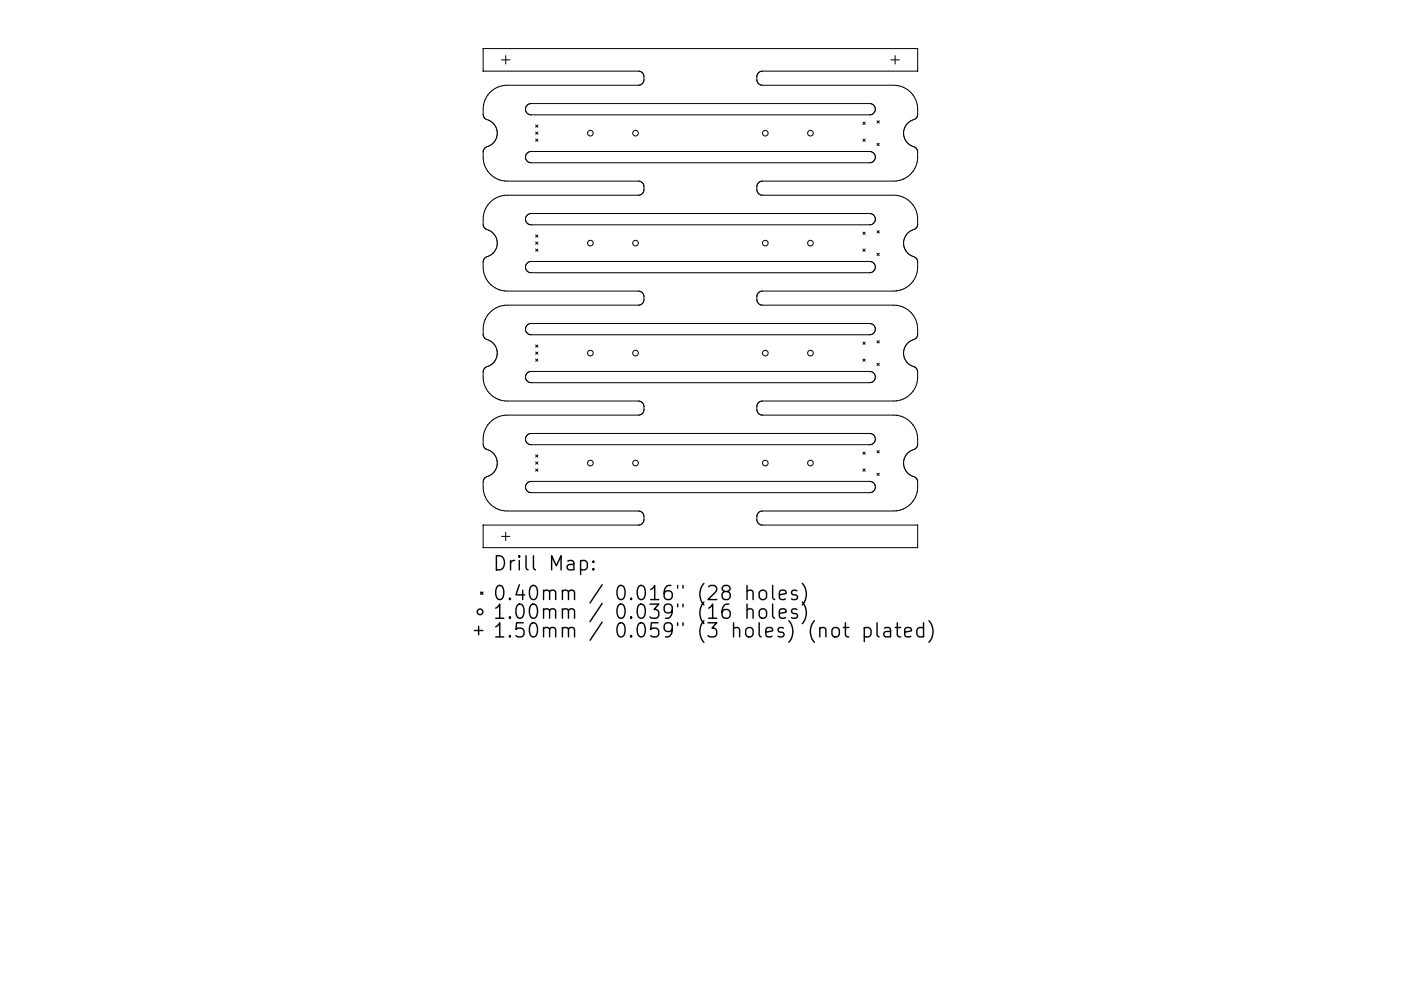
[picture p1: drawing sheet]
<svg xmlns="http://www.w3.org/2000/svg" width="297mm" height="210mm" viewBox="0 0 297 210" stroke-linecap="round" stroke-linejoin="round" font-family="sans-serif">
<defs><g id="words">
<g font-size="4.2">
<text x="104.4" y="121.1">Drill Map:</text>
<text x="104.4" y="127.4">0.40mm / 0.016&quot; (28 holes)</text>
<text x="104.4" y="131.3">1.00mm / 0.039&quot; (16 holes)</text>
<text x="104.4" y="135.3">1.50mm / 0.059&quot; (3 holes) (not plated)</text>
</g>
</g></defs>
<g fill="none" stroke="#000" stroke-width=".21">
<path d="M102.4 10.3v4.8M102.4 10.3h.1M102.4 15.1h.1M102.4 15.1h33a1.18 1.18 0 0 1 1.1 1.2v.6a1.18 1.18 0 0 1-1.1 1.2h-27.9l-1.5 .2M105.9 18.3a5.1 5.1 0 0 0-2.5 1.9M106 18.3h-.1M106.3 12.7h1.8M107.2 11.8v1.8M188.9 12.7h1.8M189.8 11.8v1.8M194.5 10.3h-92.1M194.5 10.3h.1"/>
<path d="M194.6 10.3h.1M194.6 15.1h-32.9a1.18 1.18 0 0 0-1.2 1.2v.6a1.18 1.18 0 0 0 1.2 1.2h27.8a5.1 5.1 0 0 1 4.4 2.5M194.6 15.1h.1M194.6 10.3v4.8M102.5 24.6h.1M102.5 24.6l.1 .2M102.5 22.1v2.5M102.6 22.1h-.1M102.6 24.8h.1M102.6 24.8l.3 .4a3.1 3.1 0 0 1 2.5 3 3.1 3.1 0 0 1-2.4 3.1l-.4 .4-.2 .5a5.7 5.7 0 0 0 1 4.1l1.1 1.2 1.4 .7M102.9 21.1l-.3 1M102.9 21.1h.1"/>
<path d="M103.4 20.2l-.5 .9M103.4 20.2h.1M105.9 38.2h.1M106 38.2l1.5 .2h27.9a1.18 1.18 0 0 1 1.1 1.2v.6a1.18 1.18 0 0 1-1.1 1.2h-27.9a5.1 5.1 0 0 0-4.1 2.1M111.8 32.5l.8-.4h71.8a1.2 1.2 0 0 1 1.2 1.2 1.2 1.2 0 0 1-1.2 1.2h-71.8a1.2 1.2 0 0 1-1.1-.7 1.2 1.2 0 0 1 .3-1.3zM111.8 22.3l.8-.3h71.8a1.2 1.2 0 0 1 1.2 1.2 1.2 1.2 0 0 1-1.2 1.2h-71.8a1.2 1.2 0 0 1-1.1-.8 1.2 1.2 0 0 1 .3-1.3zM113.6 26.5l.4 .5M113.6 28l.4 .5M113.6 29.5l.4 .5M114 26.5l-.4 .5M114 28l-.4 .5M114 29.5l-.4 .5"/>
<path d="M183 25.9l.4 .5M183 29.5l.4 .5M183.4 25.9l-.4 .5M183.4 29.5l-.4 .5M185.9 25.6l.5 .5M185.9 30.4l.5 .5M186.4 25.6l-.5 .5M186.4 30.4l-.5 .5M193.2 36.8a5.1 5.1 0 0 1-3.7 1.6h-27.8a1.18 1.18 0 0 0-1.2 1.2v.6a1.18 1.18 0 0 0 1.2 1.2h27.8a5.1 5.1 0 0 1 3 1M193.3 36.7l-.1 .1M193.9 20.6h.1M193.9 20.6l.4 1 .2 1"/>
<path d="M194.4 24.8l-.3 .4a3.1 3.1 0 0 0-2.5 3 3.1 3.1 0 0 0 2.5 3.1l.4 .5M194.4 24.8h.1M194.5 31.8h.1M194.5 31.8v.1a6.1 6.1 0 0 1-.9 4.4l-.3 .4M194.5 22.6v.1M194.5 22.7l.1 1.7-.2 .4M102.5 47.8h.1M102.5 47.8l.2 .5M102.7 48.3h.1M102.7 48.3l.3 .3M103 48.6h.1M103 48.6a3.1 3.1 0 0 1 2.4 3 3.1 3.1 0 0 1-2.4 3l-.5 .8a7.1 7.1 0 0 0 .6 3.8 5.1 5.1 0 0 0 2.8 2.3"/>
<path d="M103.4 43.5a5.9 5.9 0 0 0-.9 4.3M103.4 43.5h.1M111.8 55.8l.8-.3h71.8a1.2 1.2 0 0 1 1.2 1.2 1.2 1.2 0 0 1-1.2 1.2h-71.8a1.2 1.2 0 0 1-1.1-.8 1.2 1.2 0 0 1 .3-1.3zM111.8 45.6l.8-.3h71.8a1.2 1.2 0 0 1 1.2 1.2 1.2 1.2 0 0 1-1.2 1.2h-71.8a1.2 1.2 0 0 1-1.1-.7 1.2 1.2 0 0 1 .3-1.4zM113.6 49.9l.4 .4M113.6 51.3l.4 .5M113.6 52.8l.4 .5M114 49.9l-.4 .4M114 51.3l-.4 .5M114 52.8l-.4 .5M183 49.3l.4 .4M183 52.8l.4 .5"/>
<path d="M183.4 49.3l-.4 .4M183.4 52.8l-.4 .5M185.9 49l.5 .4M185.9 53.7l.5 .5M186.4 49l-.5 .4M186.4 53.7l-.5 .5M192.5 42.4h.1M192.5 42.4a5.5 5.5 0 0 1 2.1 5.3l-.1 .3M194.1 58.8a5.1 5.1 0 0 1-4.6 3h-27.8a1.18 1.18 0 0 0-1.2 1.1v.7a1.18 1.18 0 0 0 1.2 1.1h27.8a5.1 5.1 0 0 1 3.4 1.3M194.1 58.7v.1M194.3 58.3l-.2 .4M194.3 58.2v.1"/>
<path d="M194.5 48l-.4 .5a3.1 3.1 0 0 0-2.5 3 3.1 3.1 0 0 0 2.4 3.1l.4 .4 .2 .5-.1 1.7-.2 1M194.5 48h.1M102.4 78.8a5.5 5.5 0 0 0 2.1 5.3M102.4 71h.1M102.4 78.8h.1M102.4 71l.3 .7M102.7 68.3l-.2 1-.1 1.7M102.7 68.2v.1M102.7 71.7h.1M102.7 71.7l.2 .1a3.2 3.2 0 0 1 2.1 4.6 4.1 4.1 0 0 1-2.2 1.7M102.8 78.1l-.4 .7M102.8 78.1h.1"/>
<path d="M103.4 66.9l-.7 1.3M103.4 66.8v.1M105.9 65l-1.4 .7-1.1 1.1M105.9 61.5h.1M106 61.5l1.5 .3h27.9a1.18 1.18 0 0 1 1.1 1.1v.7a1.18 1.18 0 0 1-1.1 1.1h-27.9l-1.5 .3M106 65h-.1M111.8 79.1l.8-.3h71.8a1.2 1.2 0 0 1 1.2 1.2 1.2 1.2 0 0 1-1.2 1.2h-71.8a1.2 1.2 0 0 1-1.1-.7 1.2 1.2 0 0 1 .3-1.4zM111.8 69l.8-.4h71.8a1.2 1.2 0 0 1 1.2 1.2 1.2 1.2 0 0 1-1.2 1.2h-71.8a1.2 1.2 0 0 1-1.1-.7 1.2 1.2 0 0 1 .3-1.3zM113.6 73.2l.4 .5M113.6 74.7l.4 .5M113.6 76.2l.4 .5M114 73.2l-.4 .5"/>
<path d="M114 74.7l-.4 .5M114 76.2l-.4 .5M183 72.6l.4 .5M183 76.2l.4 .5M183.4 72.6l-.4 .5M183.4 76.2l-.4 .5M185.9 72.3l.5 .5M185.9 77.1l.5 .4M186.4 72.3l-.5 .5M186.4 77.1l-.5 .4M192.9 66v.1M192.9 66.1l.3 .3"/>
<path d="M193.2 66.4h.1M193.3 66.4a5.6 5.6 0 0 1 1.3 4.6M194.6 71l-.5 .8a3.2 3.2 0 0 0-2.1 4.6 3.8 3.8 0 0 0 2.1 1.6l.4 .7a5.3 5.3 0 0 1-5 6.4h-27.8a1.18 1.18 0 0 0-1.2 1.2v.6a1.18 1.18 0 0 0 1.2 1.2h27.8a5.1 5.1 0 0 1 4.8 3.5M194.6 71h.1M102.7 95h.1M102.7 95l.2 .2M102.9 95.2h.1M102.9 95.2h.1a3.1 3.1 0 0 1 2.4 3.1 3.1 3.1 0 0 1-2.5 3l-.1 .1M103.4 90.2a6 6 0 0 0-.9 4.5l.2 .3M103.4 90.2h.1M104.5 89.1l-1.1 1.1M104.5 84.1h.1"/>
<path d="M104.5 84.1a5.1 5.1 0 0 0 3 1h27.9a1.18 1.18 0 0 1 1.1 1.2v.6a1.18 1.18 0 0 1-1.1 1.2h-27.9l-1.5 .2-1.5 .7M104.5 89v.1M111.8 92.3l.8-.3h71.8a1.2 1.2 0 0 1 1.2 1.2 1.2 1.2 0 0 1-1.2 1.2h-71.8a1.2 1.2 0 0 1-1.1-.8 1.2 1.2 0 0 1 .3-1.3zM113.6 96.5l.4 .5M113.6 98l.4 .5M113.6 99.5l.4 .5M114 96.5l-.4 .5M114 98l-.4 .5M114 99.5l-.4 .5M183 95.9l.4 .5M183 99.5l.4 .5M183.4 95.9l-.4 .5"/>
<path d="M183.4 99.5l-.4 .5M185.9 95.6l.5 .5M186.4 95.6l-.5 .5M194.3 91.6h.1M194.3 91.6l.2 1 .1 1.7M194.6 94.4l-.5 .8a3.2 3.2 0 0 0-2.1 4.5 4.1 4.1 0 0 0 2.2 1.7M194.6 94.3v.1M102.4 111.4v4.8M102.4 111.4h.1M102.4 116.2h.1M102.5 116.2h92M102.8 101.4l-.3 .6a6.4 6.4 0 0 0 .6 3.9l.3 .4"/>
<path d="M102.8 101.4h.1M103.4 106.3h.1M103.4 106.3a5.1 5.1 0 0 0 4.1 2.1h27.9a1.18 1.18 0 0 1 1.1 1.2v.6a1.18 1.18 0 0 1-1.1 1.2h-33M106.3 113.8h1.8M107.2 112.9v1.8M111.8 102.5l.8-.4h71.8a1.2 1.2 0 0 1 1.2 1.2 1.2 1.2 0 0 1-1.2 1.2h-71.8a1.2 1.2 0 0 1-1.1-.7 1.2 1.2 0 0 1 .3-1.3zM185.9 100.4l.5 .5M186.4 100.4l-.5 .5M192.9 107.1a5.1 5.1 0 0 1-3.4 1.3h-27.8a1.18 1.18 0 0 0-1.2 1.2v.6a1.18 1.18 0 0 0 1.2 1.2h32.9M192.9 107.1h.1M194.2 101.4h.1M194.2 101.4l.4 .9a5.8 5.8 0 0 1-1 4l-.7 .8"/>
<path d="M194.6 116.2h-.1M194.6 111.4h.1M194.6 116.2h.1M194.6 111.4v4.8"/>
<circle cx="125.2" cy="28.3" r=".6"/>
<circle cx="134.7" cy="28.3" r=".6"/>
<circle cx="162.3" cy="28.3" r=".6"/>
<circle cx="171.8" cy="28.3" r=".6"/>
<circle cx="125.2" cy="51.6" r=".6"/>
<circle cx="134.7" cy="51.6" r=".6"/>
<circle cx="162.3" cy="51.6" r=".6"/>
<circle cx="171.8" cy="51.6" r=".6"/>
<circle cx="125.2" cy="74.9" r=".6"/>
<circle cx="134.7" cy="74.9" r=".6"/>
<circle cx="162.3" cy="74.9" r=".6"/>
<circle cx="171.8" cy="74.9" r=".6"/>
<circle cx="125.2" cy="98.2" r=".6"/>
<circle cx="134.7" cy="98.2" r=".6"/>
<circle cx="162.3" cy="98.2" r=".6"/>
<circle cx="171.8" cy="98.2" r=".6"/>
</g>
<g fill="none" stroke="#000" stroke-width=".3">
<path d="M123.1 119.1l.9-.2 .5 .6v.8l-.3 .5-.2 .1-.9-.1M125.8 119.1l.2 .1-.2 .1-.1-.1 .1-.1v.2M100.6 133.8h1.8M101.5 132.9v1.8M101.9 125.6l.5 .5M102.4 125.6l-.5 .5M125.8 120.6l.2 .2-.2 .1-.1-.1 .1-.2v.3M158.4 125.5a.74 .74 0 0 1 1.3 .1v1.6M158.4 129.5a.74 .74 0 0 1 1.3 .1v1.6M158.4 124.2v3M158.4 128.2v3M161.1 125.5a.81 .81 0 0 1 .8-.3 .81 .81 0 0 1 .6 .6v.8a.81 .81 0 0 1-.8 .6 .81 .81 0 0 1-.7-.6v-.8z"/>
<path d="M161.2 129.3a.81 .81 0 0 1 1.3 .4v.9a.81 .81 0 0 1-.8 .6 .81 .81 0 0 1-.7-.6v-.9zM163.8 124.2v2.6l.4 .4M163.8 128.2v2.5l.4 .5M165.2 126.2l1.5-.3-.2-.5-.8-.2-.5 .4v1.2l.2 .3 .3 .1 .8-.1M165.2 130.2l1.5-.3-.2-.6-.8-.1-.5 .4v1.1l.2 .3 .3 .2 .8-.2M169 125.4l-.8-.2-.4 .4 .2 .5 1 .3 .1 .2-.1 .5-.3 .1-.9-.1M169 129.3l-.8-.1-.4 .4 .2 .4 1 .3 .1 .3-.1 .4-.3 .2-.9-.2M170.1 123.8a3.4 3.4 0 0 1 0 4.6M170.1 127.7a3.4 3.4 0 0 1 0 4.6M176.5 133.4a.81 .81 0 0 1 .8-.3 .81 .81 0 0 1 .7 .6v.9a.81 .81 0 0 1-.8 .6 .81 .81 0 0 1-.8-.6v-.9zM178.8 133.1h1.2M179.2 132.1v2.6l.2 .3 .6 .1"/>
<path d="M183.2 133.3l.9-.2 .6 .6v.9l-.3 .4-.3 .1-.9-.1M183.2 133.1v3M186 132.1v2.6l.4 .4M187.5 133.3l.3-.2 .9 .2 .1 .3v1.5M188.8 133.8l-1 .2a.59 .59 0 0 0-.4 .6 .59 .59 0 0 0 .4 .5l1-.1M189.8 133.1h1.2M190.2 132.1v2.6l.2 .3 .6 .1M191.8 134.1l1.4-.3-.1-.5-.9-.2-.4 .5v1.1l.2 .3 .2 .1 .9-.1M195.8 133.3l-.8-.2-.6 .6v.9l.3 .4 .3 .1 .8-.1M195.8 132.1v3M197 131.7a3.4 3.4 0 0 1 0 4.6"/>
<circle cx="101.8" cy="129.8" r=".6"/>
</g>
<use href="#words"/>
</svg>
